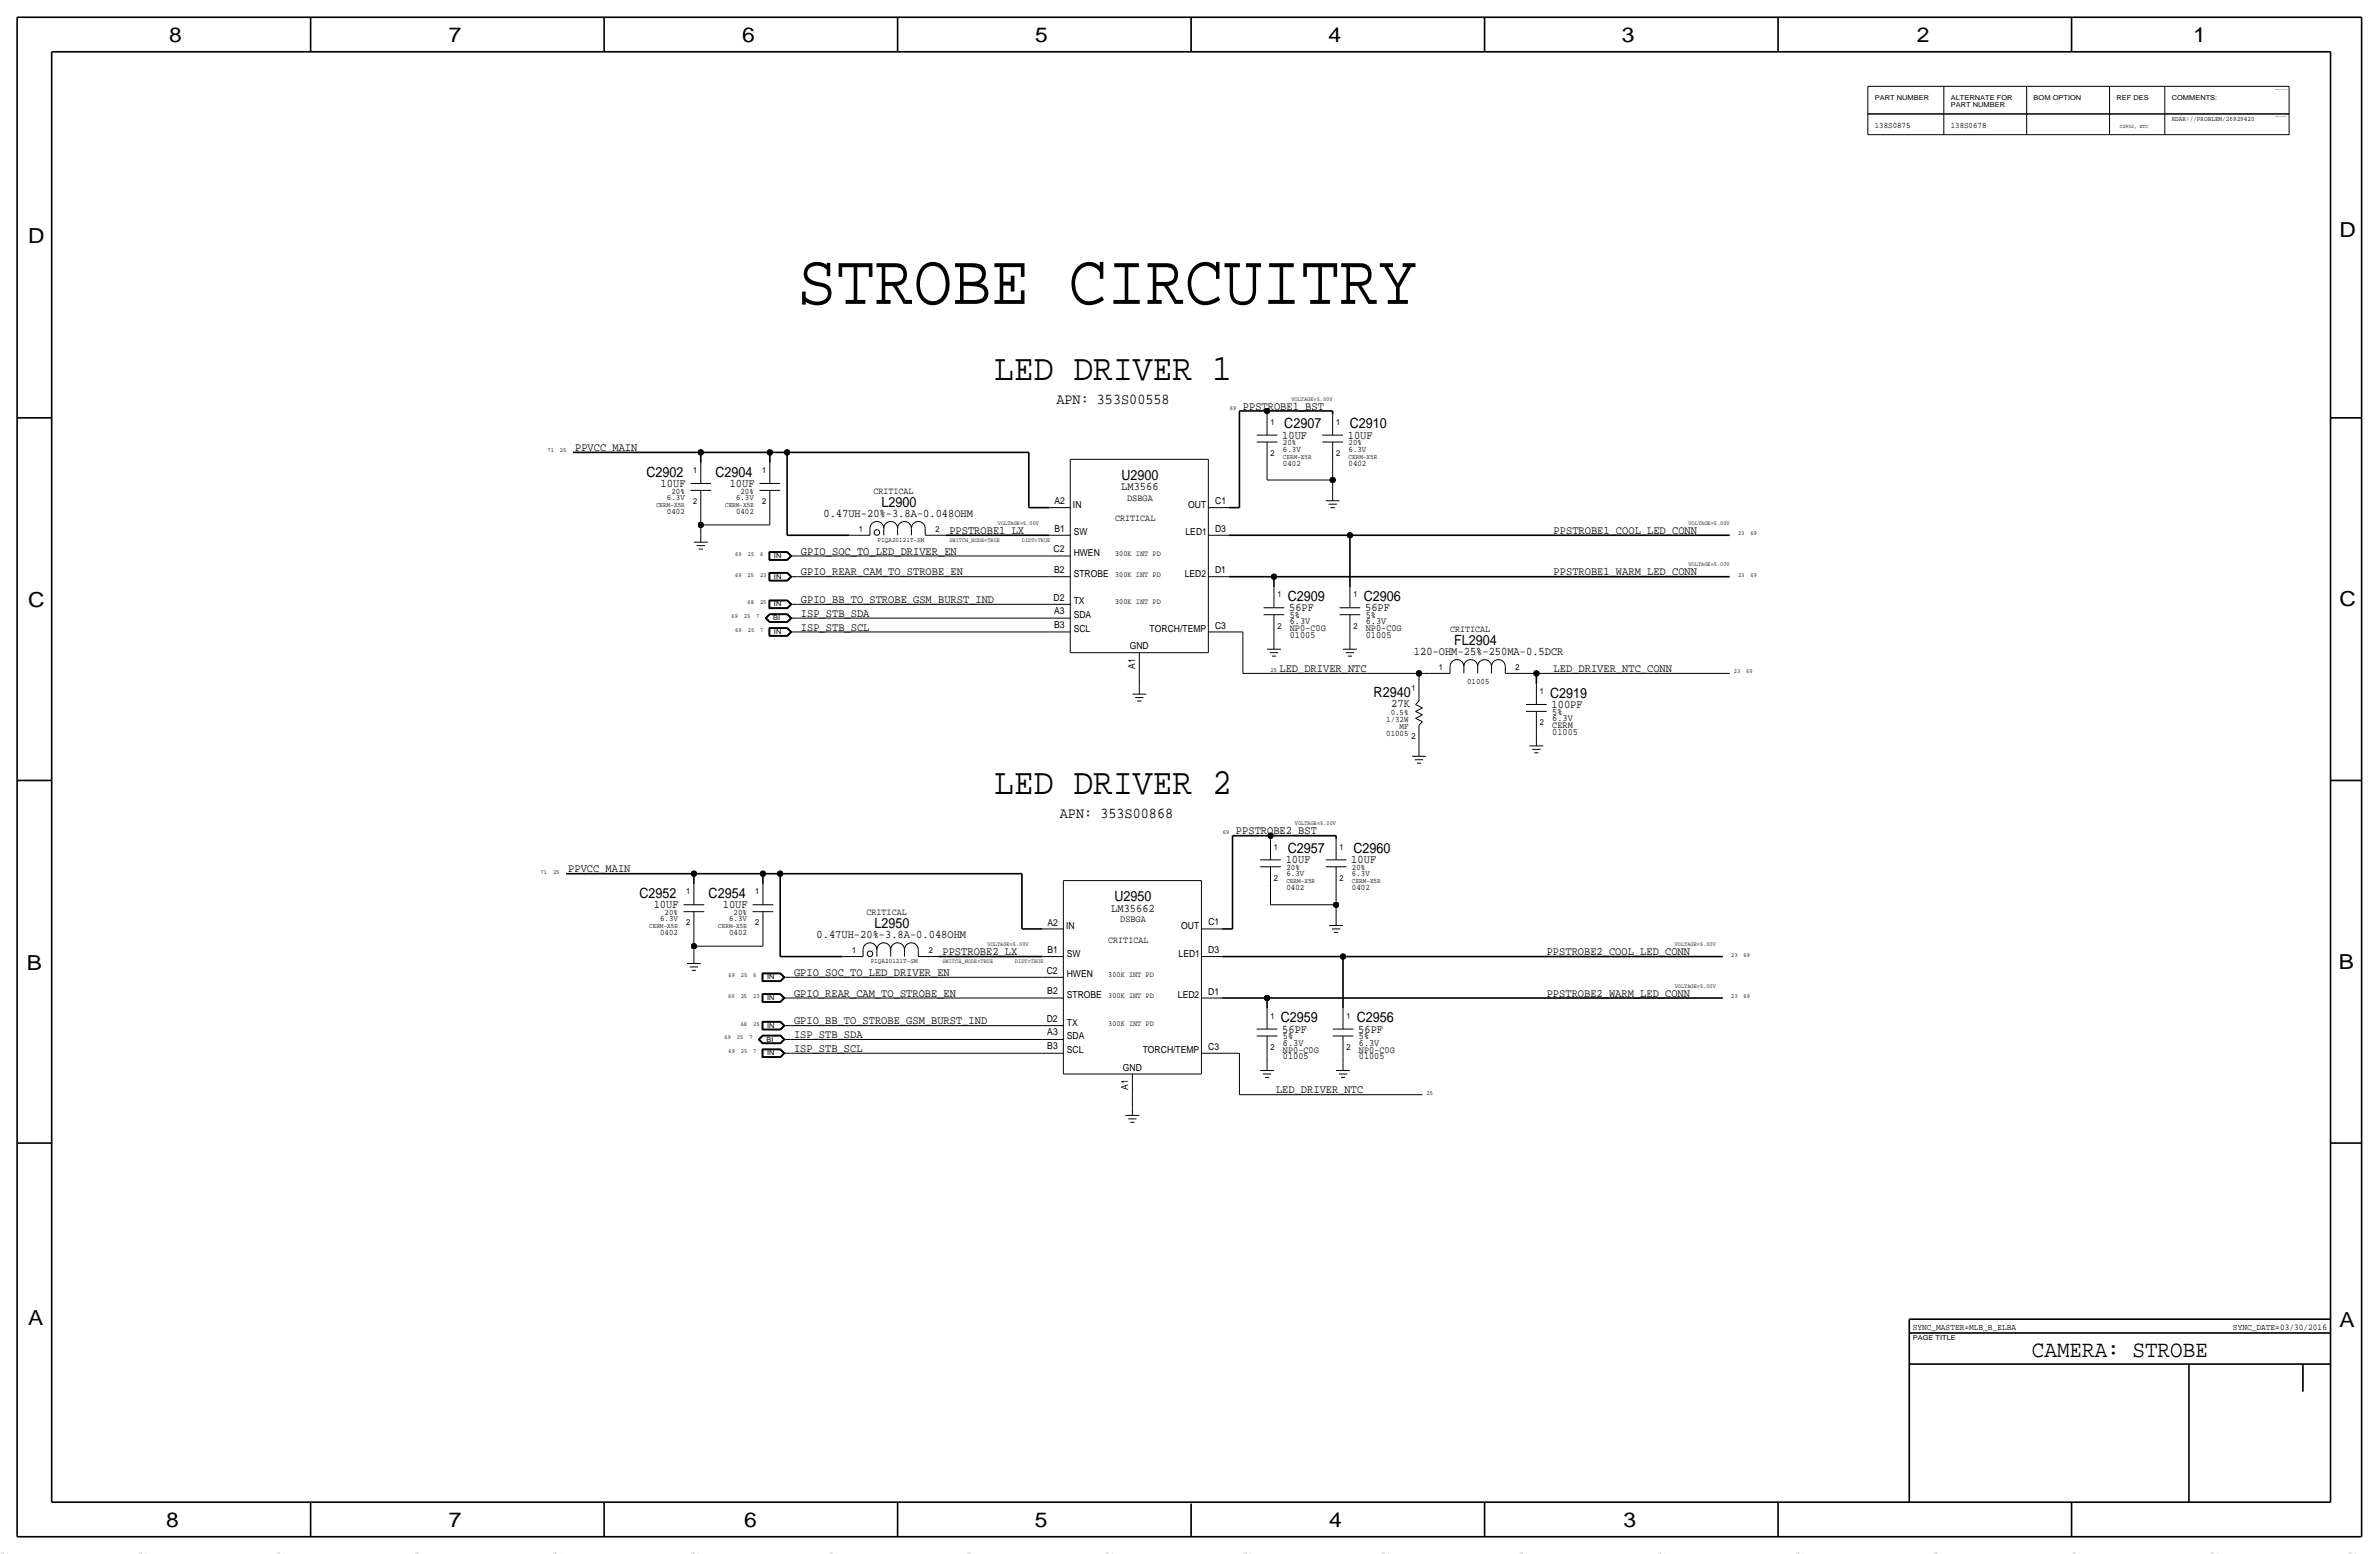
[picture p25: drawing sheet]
<svg xmlns="http://www.w3.org/2000/svg" width="875mm" height="572mm" viewBox="0 0 875 572" stroke-linecap="round" stroke-linejoin="round" font-family="sans-serif">
<defs><g id="words">
<text font-size="26.6" x="293.3" y="111.8">STROBE CIRCUITRY</text>
<g font-size="13.6">
<text x="365.7" y="139.7">LED DRIVER 1</text>
<text x="365.7" y="292.1">LED DRIVER 2</text>
</g>
<text font-size="8.6" x="747.3" y="499.1">CAMERA: STROBE</text>
<g font-size="7.6">
<text x="62.2" y="15.5">8</text>
<text x="165" y="15.5">7</text>
<text x="273" y="15.5">6</text>
<text x="380.7" y="15.5">5</text>
<text x="488.6" y="15.5">4</text>
<text x="596.6" y="15.5">3</text>
<text x="705.1" y="15.5">2</text>
<text x="806.7" y="15.5">1</text>
<text x="10.4" y="89.4">D</text>
<text x="860.5" y="87.1">D</text>
<text x="10.4" y="223.3">C</text>
<text x="860.5" y="222.8">C</text>
<text x="9.8" y="356.6">B</text>
<text x="860.2" y="356.4">B</text>
<text x="10.4" y="487.4">A</text>
<text x="860.5" y="488.2">A</text>
<text x="61.2" y="561.6">8</text>
<text x="165" y="561.6">7</text>
<text x="273.8" y="561.6">6</text>
<text x="380.7" y="561.6">5</text>
<text x="488.9" y="561.6">4</text>
<text x="597.1" y="561.6">3</text>
</g>
<g font-size="5.6">
<text x="388.6" y="148.6">APN: 353S00558</text>
<text x="389.8" y="301">APN: 353S00868</text>
</g>
<g font-size="5.2">
<text x="472.4" y="157.5">C2907</text>
<text x="496.5" y="157.5">C2910</text>
<text x="237.8" y="175.3">C2902</text>
<text x="263.2" y="175.3">C2904</text>
<text x="412.5" y="176.5">U2900</text>
<text x="324.2" y="186.4">L2900</text>
<text x="473.7" y="221">C2909</text>
<text x="501.6" y="221">C2906</text>
<text x="534.9" y="237.2">FL2904</text>
<text x="505.2" y="256.3">R2940</text>
<text x="570.2" y="256.5">C2919</text>
<text x="473.7" y="313.7">C2957</text>
<text x="497.8" y="313.7">C2960</text>
<text x="235.2" y="330.2">C2952</text>
<text x="260.6" y="330.2">C2954</text>
<text x="409.9" y="331.5">U2950</text>
<text x="321.7" y="341.4">L2950</text>
<text x="471.1" y="375.9">C2959</text>
<text x="499.1" y="375.9">C2956</text>
</g>
<g font-size="4.3">
<text x="457.2" y="150.6">PPSTROBE1_BST</text>
<text x="471.6" y="161.3">10UF</text>
<text x="495.8" y="161.3">10UF</text>
<text x="211.5" y="165.9">PPVCC_MAIN</text>
<text x="243" y="179.1">10UF</text>
<text x="268.4" y="179.1">10UF</text>
<text x="412.4" y="180.3">LM3566</text>
<text x="302.9" y="190">0.47UH-20%-3.8A-0.048OHM</text>
<text x="349.2" y="196.3">PPSTROBE1_LX</text>
<text x="571.5" y="196.3">PPSTROBE1_COOL_LED_CONN</text>
<text x="294.6" y="204">GPIO_SOC_TO_LED_DRIVER_EN</text>
<text x="294.6" y="211.6">GPIO_REAR_CAM_TO_STROBE_EN</text>
<text x="571.5" y="211.6">PPSTROBE1_WARM_LED_CONN</text>
<text x="294.6" y="221.8">GPIO_BB_TO_STROBE_GSM_BURST_IND</text>
<text x="294.6" y="226.8">ISP_STB_SDA</text>
<text x="474.2" y="224.8">56PF</text>
<text x="502.1" y="224.8">56PF</text>
<text x="294.6" y="231.9">ISP_STB_SCL</text>
<text x="520.1" y="240.8">120-OHM-25%-250MA-0.5DCR</text>
<text x="470.6" y="247.1">LED_DRIVER_NTC</text>
<text x="571.5" y="247.1">LED_DRIVER_NTC_CONN</text>
<text x="511.7" y="260.1">27K</text>
<text x="570.7" y="260.4">100PF</text>
<text x="454.6" y="306.8">PPSTROBE2_BST</text>
<text x="472.9" y="317.5">10UF</text>
<text x="497" y="317.5">10UF</text>
<text x="209" y="320.8">PPVCC_MAIN</text>
<text x="240.5" y="334">10UF</text>
<text x="265.9" y="334">10UF</text>
<text x="408.7" y="335.3">LM35662</text>
<text x="300.3" y="344.9">0.47UH-20%-3.8A-0.048OHM</text>
<text x="346.7" y="351.3">PPSTROBE2_LX</text>
<text x="568.9" y="351.3">PPSTROBE2_COOL_LED_CONN</text>
<text x="292.1" y="358.9">GPIO_SOC_TO_LED_DRIVER_EN</text>
<text x="292.1" y="366.5">GPIO_REAR_CAM_TO_STROBE_EN</text>
<text x="568.9" y="366.5">PPSTROBE2_WARM_LED_CONN</text>
<text x="292.1" y="376.7">GPIO_BB_TO_STROBE_GSM_BURST_IND</text>
<text x="292.1" y="381.8">ISP_STB_SDA</text>
<text x="471.6" y="379.7">56PF</text>
<text x="499.6" y="379.7">56PF</text>
<text x="292.1" y="386.8">ISP_STB_SCL</text>
<text x="469.3" y="402.1">LED_DRIVER_NTC</text>
</g>
<g font-size="3.5">
<text x="321.3" y="181.6">CRITICAL</text>
<text x="387.8" y="185.4">A2</text>
<text x="414.6" y="184.2">DSBGA</text>
<text x="447" y="185.2">C1</text>
<text x="394.7" y="186.7">IN</text>
<text x="410.2" y="191.8">CRITICAL</text>
<text x="437" y="186.7">OUT</text>
<text x="387.8" y="195.6">B1</text>
<text x="394.9" y="196.8">SW</text>
<text x="436.1" y="196.8">LED1</text>
<text x="446.9" y="195.6">D3</text>
<text x="387.5" y="203.2">C2</text>
<text x="394.9" y="204.5">HWEN</text>
<text x="387.8" y="210.6">B2</text>
<text x="394.9" y="212.1">STROBE</text>
<text x="435.8" y="212.1">LED2</text>
<text x="446.9" y="210.8">D1</text>
<text x="387.5" y="220.9">D2</text>
<text x="387.8" y="225.8">A3</text>
<text x="394.9" y="227.3">SDA</text>
<text x="394.9" y="222.3">TX</text>
<text x="474.4" y="227.3">5%</text>
<text x="502.4" y="227.3">5%</text>
<text x="387.8" y="230.9">B3</text>
<text x="394.9" y="232.4">SCL</text>
<text x="422.9" y="232.4">TORCH/TEMP</text>
<text x="446.9" y="231.1">C3</text>
<text x="474.4" y="229.6">6.3V</text>
<text x="474.4" y="232.2">NP0-C0G</text>
<text x="502.4" y="229.6">6.3V</text>
<text x="502.4" y="232.2">NP0-C0G</text>
<text x="533.3" y="232.4">CRITICAL</text>
<text x="415.5" y="238.8">GND</text>
<text x="474.4" y="234.7">01005</text>
<text x="502.4" y="234.7">01005</text>
<text x="417.5" y="245.9" transform="rotate(-90 417.5 245.9)">A1</text>
<text x="570.9" y="262.9">5%</text>
<text x="570.9" y="267.7">CERM</text>
<text x="570.9" y="265.2">6.3V</text>
<text x="570.9" y="270.3">01005</text>
<text x="318.7" y="336.6">CRITICAL</text>
<text x="385.3" y="340.4">A2</text>
<text x="392.1" y="341.6">IN</text>
<text x="412" y="339.1">DSBGA</text>
<text x="434.5" y="341.6">OUT</text>
<text x="444.4" y="340.1">C1</text>
<text x="407.6" y="346.7">CRITICAL</text>
<text x="385.3" y="350.5">B1</text>
<text x="392.4" y="351.8">SW</text>
<text x="433.5" y="351.8">LED1</text>
<text x="444.4" y="350.5">D3</text>
<text x="385" y="358.1">C2</text>
<text x="392.4" y="359.4">HWEN</text>
<text x="385.2" y="365.5">B2</text>
<text x="444.4" y="365.8">D1</text>
<text x="392.4" y="367">STROBE</text>
<text x="433.3" y="367">LED2</text>
<text x="385" y="375.9">D2</text>
<text x="392.4" y="377.2">TX</text>
<text x="385.2" y="380.7">A3</text>
<text x="392.4" y="382.3">SDA</text>
<text x="471.9" y="382.3">5%</text>
<text x="499.8" y="382.3">5%</text>
<text x="385.2" y="385.8">B3</text>
<text x="392.4" y="387.3">SCL</text>
<text x="420.3" y="387.3">TORCH/TEMP</text>
<text x="444.4" y="386.1">C3</text>
<text x="471.9" y="387.1">NP0-C0G</text>
<text x="471.9" y="384.6">6.3V</text>
<text x="471.9" y="389.6">01005</text>
<text x="499.8" y="387.1">NP0-C0G</text>
<text x="499.8" y="384.6">6.3V</text>
<text x="499.8" y="389.6">01005</text>
<text x="413" y="393.7">GND</text>
<text x="415" y="400.9" transform="rotate(-90 415 400.9)">A1</text>
</g>
<g font-size="3.2">
<text x="703.5" y="489">SYNC_MASTER=MLB_B_ELBA</text>
<text x="821.3" y="489">SYNC_DATE=03/30/2016</text>
</g>
<g font-size="3.1">
<text x="689.6" y="47">138S0875</text>
<text x="717.5" y="47">138S0678</text>
<text x="467.3" y="156.2">1</text>
<text x="491.4" y="156.2">1</text>
<text x="467.3" y="167.6">2</text>
<text x="471.9" y="163.8">20%</text>
<text x="471.9" y="166.1">6.3V</text>
<text x="491.4" y="167.6">2</text>
<text x="496" y="163.8">20%</text>
<text x="496" y="166.1">6.3V</text>
<text x="255" y="174">1</text>
<text x="280.4" y="174">1</text>
<text x="471.9" y="171.2">0402</text>
<text x="496" y="171.2">0402</text>
<text x="245.3" y="183.9">6.3V</text>
<text x="247" y="181.6">20%</text>
<text x="255" y="185.4">2</text>
<text x="270.7" y="183.9">6.3V</text>
<text x="272.4" y="181.6">20%</text>
<text x="280.4" y="185.4">2</text>
<text x="245.3" y="189">0402</text>
<text x="270.7" y="189">0402</text>
<text x="315.9" y="195.6">1</text>
<text x="344.1" y="195.6">2</text>
<text x="469.9" y="219.7">1</text>
<text x="497.8" y="219.7">1</text>
<text x="469.9" y="231.1">2</text>
<text x="497.8" y="231.1">2</text>
<text x="529.3" y="246.4">1</text>
<text x="539.6" y="251.7">01005</text>
<text x="557.5" y="246.4">2</text>
<text x="519.1" y="254">1</text>
<text x="566.4" y="255.3">1</text>
<text x="511.5" y="262.9">0.5%</text>
<text x="509.9" y="265.4">1/32W</text>
<text x="514.8" y="268">MF</text>
<text x="566.4" y="266.7">2</text>
<text x="509.9" y="270.5">01005</text>
<text x="519.1" y="271.8">2</text>
<text x="468.6" y="312.4">1</text>
<text x="492.7" y="312.4">1</text>
<text x="468.6" y="323.8">2</text>
<text x="473.2" y="320">20%</text>
<text x="473.2" y="322.3">6.3V</text>
<text x="492.7" y="323.8">2</text>
<text x="497.3" y="320">20%</text>
<text x="497.3" y="322.3">6.3V</text>
<text x="252.4" y="328.9">1</text>
<text x="277.8" y="328.9">1</text>
<text x="473.2" y="327.4">0402</text>
<text x="497.3" y="327.4">0402</text>
<text x="242.8" y="338.8">6.3V</text>
<text x="244.4" y="336.6">20%</text>
<text x="252.4" y="340.4">2</text>
<text x="268.2" y="338.8">6.3V</text>
<text x="269.8" y="336.5">20%</text>
<text x="277.8" y="340.4">2</text>
<text x="242.8" y="343.9">0402</text>
<text x="268.2" y="343.9">0402</text>
<text x="313.4" y="350.5">1</text>
<text x="341.6" y="350.5">2</text>
<text x="467.3" y="374.6">1</text>
<text x="495.2" y="374.6">1</text>
<text x="467.3" y="386.1">2</text>
<text x="495.2" y="386.1">2</text>
</g>
<g font-size="2.9">
<text x="410.2" y="204.5">300K INT PD</text>
<text x="410.2" y="212.1">300K INT PD</text>
<text x="410.2" y="222.2">300K INT PD</text>
<text x="407.6" y="359.4">300K INT PD</text>
<text x="407.6" y="367">300K INT PD</text>
<text x="407.6" y="377.2">300K INT PD</text>
</g>
<g font-size="2.8" fill="#b6b6b4">
<text x="0" y="571.5" transform="rotate(45 0 571.5)">=</text>
<text x="50.8" y="571.5" transform="rotate(45 50.8 571.5)">=</text>
<text x="101.6" y="571.5" transform="rotate(45 101.6 571.5)">=</text>
<text x="152.4" y="571.5" transform="rotate(45 152.4 571.5)">=</text>
<text x="203.2" y="571.5" transform="rotate(45 203.2 571.5)">=</text>
<text x="254" y="571.5" transform="rotate(45 254 571.5)">=</text>
<text x="457.2" y="571.5" transform="rotate(45 457.2 571.5)">=</text>
<text x="508" y="571.5" transform="rotate(45 508 571.5)">=</text>
<text x="558.8" y="571.5" transform="rotate(45 558.8 571.5)">=</text>
<text x="609.6" y="571.5" transform="rotate(45 609.6 571.5)">=</text>
<text x="660.4" y="571.5" transform="rotate(45 660.4 571.5)">=</text>
<text x="711.2" y="571.5" transform="rotate(45 711.2 571.5)">=</text>
</g>
<g font-size="2.5">
<text x="689.6" y="36.8">PART NUMBER</text>
<text x="717.5" y="36.8">ALTERNATE FOR</text>
<text x="717.5" y="39.4">PART NUMBER</text>
<text x="748" y="36.8">BOM OPTION</text>
<text x="778.5" y="36.8">REF DES</text>
<text x="798.8" y="36.8">COMMENTS:</text>
<text x="798.8" y="44.5">RDAR://PROBLEM/26929420</text>
<text x="471.9" y="168.7">CERM-X5R</text>
<text x="496" y="168.7">CERM-X5R</text>
<text x="241.3" y="186.4">CERM-X5R</text>
<text x="266.7" y="186.4">CERM-X5R</text>
<text x="322.8" y="199.4">PIQA20121T-SM</text>
<text x="284.7" y="205.2">IN</text>
<text x="284.7" y="212.9">IN</text>
<text x="284.7" y="223">IN</text>
<text x="284.4" y="228.1">BI</text>
<text x="284.7" y="233.2">IN</text>
<text x="473.2" y="324.9">CERM-X5R</text>
<text x="497.3" y="324.9">CERM-X5R</text>
<text x="238.8" y="341.4">CERM-X5R</text>
<text x="264.2" y="341.4">CERM-X5R</text>
<text x="320.3" y="354.3">PIQA20121T-SM</text>
<text x="282.1" y="360.2">IN</text>
<text x="282.1" y="367.8">IN</text>
<text x="282.1" y="378">IN</text>
<text x="281.9" y="383">BI</text>
<text x="282.1" y="388.1">IN</text>
<text x="703.5" y="492.8">PAGE TITLE</text>
</g>
<g font-size="2.3">
<text x="452.3" y="150.6">69</text>
<text x="201.4" y="166.4">71</text>
<text x="205.9" y="166.4">25</text>
<text x="639.3" y="196.9">23</text>
<text x="643.8" y="196.9">69</text>
<text x="270.5" y="204.5">69</text>
<text x="275" y="204.5">25</text>
<text x="279.6" y="204.5">6</text>
<text x="270.4" y="212.1">69</text>
<text x="275" y="212.1">25</text>
<text x="279.6" y="212.1">23</text>
<text x="639.3" y="212.1">23</text>
<text x="643.8" y="212.1">69</text>
<text x="269" y="227.3">69</text>
<text x="273.6" y="227.3">25</text>
<text x="275" y="222.3">68</text>
<text x="278.2" y="227.3">7</text>
<text x="279.6" y="222.3">25</text>
<text x="270.5" y="232.4">69</text>
<text x="275" y="232.4">25</text>
<text x="279.6" y="232.4">7</text>
<text x="467.3" y="247.1">25</text>
<text x="637.7" y="247.6">23</text>
<text x="642.3" y="247.6">69</text>
<text x="449.8" y="306.8">69</text>
<text x="198.8" y="321.3">71</text>
<text x="203.4" y="321.3">25</text>
<text x="636.7" y="351.8">23</text>
<text x="641.3" y="351.8">69</text>
<text x="267.9" y="359.4">69</text>
<text x="272.5" y="359.4">25</text>
<text x="277.1" y="359.4">6</text>
<text x="267.9" y="367">69</text>
<text x="272.4" y="367">25</text>
<text x="277" y="367">23</text>
<text x="636.7" y="367">23</text>
<text x="641.3" y="367">69</text>
<text x="272.4" y="377.2">68</text>
<text x="277" y="377.2">25</text>
<text x="266.5" y="382.3">69</text>
<text x="271.1" y="382.3">25</text>
<text x="275.6" y="382.3">7</text>
<text x="267.9" y="387.4">69</text>
<text x="272.5" y="387.4">25</text>
<text x="277.1" y="387.4">7</text>
<text x="524.7" y="402.6">25</text>
</g>
<g font-size="2.2">
<text x="475" y="147.3">VOLTAGE=5.00V</text>
<text x="367.1" y="193">VOLTAGE=5.00V</text>
<text x="621" y="193">VOLTAGE=5.00V</text>
<text x="349.2" y="199.4">SWITCH_NODE=TRUE</text>
<text x="375.9" y="199.4">DIDT=TRUE</text>
<text x="621" y="208.3">VOLTAGE=5.00V</text>
<text x="476.3" y="303.5">VOLTAGE=5.00V</text>
<text x="363.2" y="348">VOLTAGE=5.00V</text>
<text x="616" y="348">VOLTAGE=5.00V</text>
<text x="346.7" y="354.3">SWITCH_NODE=TRUE</text>
<text x="373.3" y="354.3">DIDT=TRUE</text>
<text x="616" y="363.2">VOLTAGE=5.00V</text>
</g>
<text font-size="2" x="779.7" y="47">C2902, ETC</text>
<g font-size=".4">
<text x="836.9" y="33">TABLE_ALT_HEAD</text>
<text x="836.9" y="43.2">TABLE_ALT_ITEM</text>
</g>
</g></defs>
<g fill="none" stroke="#000" stroke-width=".6" stroke-linecap="butt">
<path d="M6.3 6.4v558.7zM6.3 6.4h862.3zM19 19.1v533.4zM19 19.1h838.2zM114.2 6.4v12.7zM222.2 6.4v12.7zM330.1 6.4v12.7zM438.1 6.4v12.7zM546.1 6.4v12.7zM654 6.4v12.7zM762 6.4v12.7zM857.2 19.1v533.4z"/>
<path d="M868.6 6.4v558.7zM6.3 153.7h12.7zM455.9 151.1v35.6zM455.9 151.1h10.1zM466 151.1h24.2zM466 151.1v1.3zM490.2 151.1v1.3zM857.2 153.7h11.4zM210.8 166.4h47zM257.8 166.4h25.4zM257.8 166.4v3.8zM283.2 166.4h6.3z"/>
<path d="M283.2 166.4v3.8zM289.5 166.4v30.4zM289.5 166.4h88.9zM378.4 166.4v20.3zM289.5 196.9h22.9zM347.9 196.9h38.1zM378.4 186.7h7.6zM452.1 186.7h3.8zM452.1 196.9h44.4zM496.5 196.9h139.7zM496.5 196.9v19zM452.1 212.1h16.5z"/>
<path d="M468.6 212.1v3.8zM468.6 212.1h167.6zM565.1 247.6v3.9zM6.3 287h12.7zM857.2 287h11.4zM453.3 307.3v34.3zM453.3 307.3h14zM467.3 307.3h24.1zM467.3 307.3v1.3zM491.4 307.3v1.3zM208.2 321.3h47zM255.2 321.3h25.4z"/>
<path d="M255.2 321.3v3.8zM280.6 321.3h6.4zM280.6 321.3v3.8zM287 321.3v30.5zM287 321.3h88.9zM375.9 321.3v20.3zM287 351.8h22.8zM345.4 351.8h38.1zM375.9 341.6h7.6zM449.5 341.6h3.8zM449.5 351.8h44.5zM494 351.8h139.7z"/>
<path d="M494 351.8v19zM449.5 367h16.5zM466 367v3.8zM466 367h167.7zM6.3 420.4h12.7zM857.2 420.4h11.4zM702.3 485.1h154.9zM702.3 485.1v5.1zM702.3 490.2v62.3zM702.3 490.2h154.9zM702.3 501.6h154.9zM805.1 501.6v50.8z"/>
<path d="M847 501.6v10.2zM19 552.5h838.2zM114.2 552.4v12.7zM222.2 552.5v12.7zM330.1 552.5v12.7zM438.1 553v12.1zM546.1 552.5v12.7zM654 552.5v12.7zM762 552.5v12.7zM6.3 565.1h862.3z"/>
</g>
<g fill="none" stroke="#000" stroke-width=".37">
<path d="M687 31.8h155zM687 31.8v10.1zM715 31.8v10.1zM745.4 31.8v10.1zM775.9 31.8v10.1zM796.2 31.8v10.1zM842 31.8v10.1zM687 41.9h155zM687 49.5h155zM687 41.9v7.6zM715 41.9v7.6zM745.4 41.9v7.6z"/>
<path d="M775.9 41.9v7.6zM796.2 41.9v7.6zM842 41.9v7.6zM466 152.4v7.6zM490.2 152.4v7.6zM253.9 177.8h7.7zM257.8 170.2v7.6zM279.3 177.8h7.7zM283.2 170.2v7.6zM393.7 168.9h50.8zM393.7 168.9v71.1zM444.5 168.9v71.1z"/>
<path d="M462.2 162.6h7.7zM462.2 160h7.7zM466 176.5h24.2zM466 170.2v6.3zM466 162.6v7.6zM486.4 162.6h7.6zM486.4 160h7.6zM490.2 170.2v6.3zM490.2 176.5v5.1zM490.2 162.6v7.6zM253.9 180.3h7.7zM255.2 199.4h5.1z"/>
<path d="M257.8 193h25.4zM257.8 188v5zM257.8 193v3.8zM257.8 196.9v2.5zM257.8 180.3v7.7zM279.3 180.3h7.7zM283.2 188v5zM283.2 180.3v7.7zM312.4 196.9h7.6zM320 194.3a2.54 2.54 0 0 1 2.5-2.5 2.54 2.54 0 0 1 2.6 2.5 2.54 2.54 0 0 1 2.5-2.5 2.54 2.54 0 0 1 2.5 2.5 2.54 2.54 0 0 1 2.6-2.5 2.54 2.54 0 0 1 2.5 2.5 2.54 2.54 0 0 1 2.6-2.5 2.54 2.54 0 0 1 2.5 2.5M320 194.3v2.6zM325.1 194.3v2.6z"/>
<path d="M330.1 194.3v2.6zM335.2 194.3v2.6zM340.3 196.9h7.6zM340.3 194.3v2.6zM386 186.7h7.7zM386 196.9h7.7zM444.5 196.9h7.6zM444.5 186.7h7.6zM487.6 184.2h5.1zM488.6 185.4h3.1zM489.4 186.7h1.5zM490.2 181.6v2.6z"/>
<path d="M256.2 200.7h3.1zM257 201.9h1.5zM282.9 210.5v3.2zM282.9 213.7h6.8zM282.9 202.9v3.1zM282.9 206h6.8zM282.9 210.5h6.8zM282.9 202.9h6.8zM283 210.6h6.6zM283 203h6.6zM283 210.6v3zM283 213.6h6.6z"/>
<path d="M283 203v2.9zM283 205.9h6.6zM283.1 210.7v2.8zM283.1 213.5h6.5zM283.1 203.1v2.7zM283.1 205.8h6.5zM283.1 210.7h6.5zM283.1 203.1h6.5zM283.2 210.8h6.3zM283.2 210.8v2.6zM283.2 213.4h6.3zM283.2 203.2h6.3z"/>
<path d="M283.2 203.2v2.5zM283.2 205.7h6.3zM289.5 210.8l1.3 1.3zM289.5 203.2l1.3 1.3zM289.5 213.4l1.3-1.3zM289.5 205.7l1.3-1.2zM289.6 213.5l1.3-1.4zM289.6 205.8l1.3-1.3zM289.6 210.7l1.3 1.4zM289.6 203.1l1.3 1.4zM289.6 213.6l1.5-1.5zM289.6 205.9l1.5-1.4z"/>
<path d="M289.6 210.6l1.5 1.5zM289.6 203l1.5 1.5zM289.7 210.5l1.5 1.6zM289.7 202.9l1.5 1.6zM289.7 213.7l1.5-1.6zM289.7 206l1.5-1.5zM290.8 212.1h2.5zM290.8 204.5h2.5zM293.3 212.1h92.7zM293.3 204.5h92.7zM386 212.1h7.7zM386 204.5h7.7z"/>
<path d="M444.5 212.1h7.6zM468.6 215.9v7.6zM496.5 215.9v7.6zM281.4 227.3l1.6 1.6zM281.4 227.3l1.6-1.5zM281.6 227.3l1.5 1.5zM281.6 227.3l1.5-1.4zM281.7 227.3l1.4-1.3zM281.7 227.3l1.4 1.4zM281.9 227.3l1.3 1.3zM282.9 220.7v3.1zM282.9 223.8h6.8z"/>
<path d="M282.9 230.8v3.2zM282.9 234h6.8zM282.9 220.7h6.8zM282.9 230.8h6.8zM283 220.8h6.6zM283 230.9h6.6zM283 220.8v2.9zM283 223.7h6.6zM283 230.9v3zM283 233.9h6.6zM283 228.9h6.7zM283 225.8h6.7z"/>
<path d="M283.1 225.9h6.5zM283.1 220.9v2.7zM283.1 223.6h6.5zM283.1 228.8h6.5zM283.1 231v2.8zM283.1 233.8h6.5zM283.1 220.9h6.5zM283.1 231h6.5zM283.1 226h6.5zM283.1 228.7h6.5zM283.2 221h6.3zM283.2 221v2.5z"/>
<path d="M283.2 223.5h6.3zM283.2 228.6h6.3zM283.2 226.1h6.3zM283.2 231.1h6.3zM283.2 231.1v2.6zM283.2 233.7h6.3zM283.2 226.1l-1.3 1.2zM289.5 221l1.3 1.3zM289.5 226.1l1.3 1.2zM289.5 231.1l1.3 1.3zM289.5 223.5l1.3-1.3zM289.5 233.7l1.3-1.3z"/>
<path d="M289.6 223.6l1.3-1.3zM289.6 228.7l1.3-1.4zM289.6 233.8l1.3-1.4zM289.6 220.9l1.3 1.4zM289.6 226l1.3 1.3zM289.6 231l1.3 1.4zM289.6 223.7l1.5-1.4zM289.6 228.8l1.5-1.5zM289.6 233.9l1.5-1.5zM289.6 220.8l1.5 1.5zM289.6 225.9l1.5 1.4zM289.6 230.9l1.5 1.5z"/>
<path d="M289.7 220.7l1.5 1.6zM289.7 225.8l1.5 1.5zM289.7 230.8l1.5 1.6zM289.7 223.8l1.5-1.6zM289.7 228.9l1.5-1.6zM289.7 234l1.5-1.6zM290.8 222.3h2.5zM290.8 227.3h2.5zM290.8 232.4h2.5zM290.8 227.3l-1.3 1.3zM293.3 222.3h92.7zM293.3 227.3h92.7z"/>
<path d="M293.3 232.4h92.7zM386 222.3h7.7zM386 232.4h7.7zM386 227.3h7.7zM444.5 232.4h7.6zM452.1 232.4h5.1zM457.2 232.4v15.3zM464.8 223.5h7.6zM464.8 226.1h7.6zM466 238.8h5.1zM468.6 233.7v2.5zM468.6 226.1v7.6z"/>
<path d="M468.6 236.2v2.6zM492.7 226.1h7.6zM492.7 223.5h7.6zM494 238.8h5.1zM496.5 233.7v2.5zM496.5 236.2v2.6zM496.5 226.1v7.6zM393.7 240h50.8zM416.5 255.3h5.1zM417.5 256.5h3.1zM418.3 257.8h1.5zM419.1 247.7v5z"/>
<path d="M419.1 252.7v2.6zM419.1 240v7.7zM457.2 247.7h64.7zM467.1 240h3zM467.8 241.3h1.5zM495 240h3zM495.8 241.3h1.5zM520.7 259.1l1.2-1.3zM520.7 259.1l2.5 1.3zM521.9 247.7v2.5zM521.9 247.7h3.8zM521.9 250.2v7.6z"/>
<path d="M525.7 247.7h7.7zM533.4 245.1v2.5zM533.4 245.1a2.54 2.54 0 0 1 2.5-2.5 2.54 2.54 0 0 1 2.5 2.5 2.54 2.54 0 0 1 2.6-2.5 2.54 2.54 0 0 1 2.5 2.5 2.54 2.54 0 0 1 2.6-2.5 2.54 2.54 0 0 1 2.5 2.5 2.54 2.54 0 0 1 2.5-2.5 2.54 2.54 0 0 1 2.6 2.5M538.4 245.1v2.5zM543.5 245.1v2.5zM548.6 245.1v2.5zM553.7 245.1v2.5zM553.7 247.7h7.6zM561.3 247.7h3.8zM561.3 259.1h7.6zM565.1 247.7h71.1zM565.1 251.5v7.6z"/>
<path d="M519.4 278.1h5.1zM520.4 279.4h3zM520.7 264.2l2.5 1.2zM520.7 261.6l2.5 1.3zM520.7 264.2l2.5-1.3zM520.7 261.6l2.5-1.2zM521.9 273.1v2.5zM521.9 275.6v2.5zM521.9 266.7v6.4zM523.2 265.4l-1.3 1.3zM561.3 261.6h7.6zM562.6 274.3h5z"/>
<path d="M563.6 275.6h3zM564.3 276.9h1.6zM565.1 269.2v2.6zM565.1 271.8v2.5zM565.1 261.6v7.6zM521.2 280.7h1.5zM463.5 318.8h7.6zM463.5 316.2h7.6zM467.3 308.6v7.6zM467.3 318.8v7.6zM487.6 318.8h7.7zM487.6 316.2h7.7z"/>
<path d="M491.4 308.6v7.6zM491.4 318.8v7.6zM251.4 332.7h7.6zM251.4 335.3h7.6zM255.2 325.1v7.6zM255.2 335.3v7.6zM276.8 332.7h7.6zM276.8 335.3h7.6zM280.6 325.1v7.6zM280.6 335.3v7.6zM391.1 323.9h50.8zM391.1 323.9v71.1z"/>
<path d="M441.9 323.9v71.1zM467.3 332.7h24.1zM467.3 326.4v6.3zM491.4 326.4v6.3zM491.4 332.7v5.1zM491.4 337.8v2.6zM252.7 354.3h5.1zM253.7 355.6h3zM254.5 356.9h1.5zM255.2 348v3.8zM255.2 348h25.4zM255.2 342.9v5.1z"/>
<path d="M255.2 351.8v2.5zM280.3 357.8v3.2zM280.3 357.8h6.8zM280.4 357.9v3zM280.4 357.9h6.7zM280.5 358h6.5zM280.5 358v2.8zM280.6 342.9v5.1zM280.6 358.1h6.4zM280.6 358.1v2.6zM287 358.1l1.2 1.3zM287 358l1.4 1.4z"/>
<path d="M287.1 357.9l1.4 1.5zM287.1 357.8l1.6 1.6zM288.2 359.4h2.6zM290.8 359.4h92.7zM309.8 351.8h7.6zM317.4 349.2a2.54 2.54 0 0 1 2.6-2.5 2.54 2.54 0 0 1 2.5 2.5 2.54 2.54 0 0 1 2.6-2.5 2.54 2.54 0 0 1 2.5 2.5 2.54 2.54 0 0 1 2.5-2.5 2.54 2.54 0 0 1 2.6 2.5 2.54 2.54 0 0 1 2.5-2.5 2.54 2.54 0 0 1 2.6 2.5M317.4 349.2v2.6zM322.5 349.2v2.6zM327.6 349.2v2.6zM332.7 349.2v2.6zM337.8 349.2v2.6zM337.8 351.8h7.6z"/>
<path d="M383.5 341.6h7.6zM383.5 351.8h7.6zM383.5 359.4h7.6zM441.9 351.8h7.6zM441.9 341.6h7.6zM488.9 340.4h5.1zM489.9 341.6h3.1zM490.7 342.9h1.5zM280.3 375.6v3.2zM280.3 378.8h6.8zM280.3 365.5v3.1zM280.3 368.6h6.8z"/>
<path d="M280.3 361h6.8zM280.3 375.6h6.8zM280.3 365.5h6.8zM280.4 375.7v3zM280.4 378.7h6.7zM280.4 365.6v2.9zM280.4 368.5h6.7zM280.4 360.9h6.7zM280.4 375.7h6.7zM280.4 365.6h6.7zM280.5 375.8h6.5zM280.5 365.7h6.5z"/>
<path d="M280.5 375.8v2.8zM280.5 378.6h6.5zM280.5 365.7v2.7zM280.5 368.4h6.5zM280.5 360.8h6.5zM280.6 375.9h6.4zM280.6 375.9v2.6zM280.6 378.5h6.4zM280.6 365.8h6.4zM280.6 365.8v2.5zM280.6 368.3h6.4zM280.6 360.7h6.4z"/>
<path d="M287 378.5l1.2-1.3zM287 368.3l1.2-1.3zM287 360.7l1.2-1.3zM287 375.9l1.2 1.3zM287 365.8l1.2 1.2zM287 378.6l1.4-1.4zM287 368.4l1.4-1.4zM287 360.8l1.4-1.4zM287 375.8l1.4 1.4zM287 365.7l1.4 1.3zM287.1 375.7l1.4 1.5zM287.1 365.6l1.4 1.4z"/>
<path d="M287.1 378.7l1.4-1.5zM287.1 368.5l1.4-1.5zM287.1 360.9l1.4-1.5zM287.1 375.6l1.6 1.6zM287.1 365.5l1.6 1.5zM287.1 378.8l1.6-1.6zM287.1 368.6l1.6-1.6zM287.1 361l1.6-1.6zM288.2 377.2h2.6zM288.2 367h2.6zM290.8 367h92.7zM290.8 377.2h92.7z"/>
<path d="M383.5 367h7.6zM383.5 377.2h7.6zM441.9 367h7.6zM462.2 378.5h7.7zM466 370.8v7.7zM490.2 378.5h7.6zM494 370.8v7.7zM278.9 382.3l1.6 1.5zM278.9 382.3l1.6-1.6zM279 382.3l1.5-1.5zM279 382.3l1.5 1.4zM279.2 382.3l1.4-1.4z"/>
<path d="M279.2 382.3l1.4 1.3zM279.3 382.3l1.3 1.2zM279.3 382.3l1.3-1.3zM280.3 385.8v3.1zM280.3 388.9h6.8zM280.3 385.8h6.8zM280.4 385.9v2.9zM280.4 388.8h6.7zM280.4 385.9h6.7zM280.5 383.8h6.6zM280.5 380.7h6.6zM280.5 386h6.5z"/>
<path d="M280.5 380.8h6.6zM280.5 386v2.7zM280.5 388.7h6.5zM280.5 383.7h6.6zM280.6 380.9h6.4zM280.6 383.6h6.4zM280.6 386.1h6.4zM280.6 386.1v2.5zM280.6 388.6h6.4zM280.6 383.5h6.4zM280.6 381h6.4zM287 388.6l1.2-1.3z"/>
<path d="M287 383.5l1.2-1.2zM287 386.1l1.2 1.3zM287 381l1.2 1.3zM287 388.7l1.4-1.3zM287 383.6l1.4-1.3zM287 386l1.4 1.4zM287 380.9l1.4 1.4zM287.1 385.9l1.4 1.5zM287.1 380.8l1.4 1.5zM287.1 388.8l1.4-1.4zM287.1 383.7l1.4-1.4zM287.1 385.8l1.6 1.6z"/>
<path d="M287.1 380.7l1.6 1.6zM287.1 388.9l1.6-1.6zM287.1 383.8l1.6-1.5zM288.2 387.4h2.6zM288.2 382.3h2.6zM290.8 382.3h92.7zM290.8 387.4h92.7zM383.5 387.4h7.6zM383.5 382.3h7.6zM391.1 395h50.8zM416.5 395v7.6zM441.9 387.4h7.6z"/>
<path d="M449.5 387.4h6.4zM455.9 387.4v15.2zM462.2 381h7.7zM463.5 393.7h5.1zM464.5 395h3.1zM465.3 396.2h1.5zM466 388.6v2.6zM466 391.2v2.5zM466 381v7.6zM490.2 381h7.6zM491.4 393.7h5.1zM492.5 395h3z"/>
<path d="M493.2 396.2h1.5zM494 388.6v2.6zM494 391.2v2.5zM494 381v7.6zM414 410.2h5.1zM415 411.5h3zM415.7 412.8h1.6zM416.5 402.6v5.1zM416.5 407.7v2.5zM455.9 402.6h67.3z"/>
<circle cx="322.5" cy="195.8" r="1.02"/>
<circle cx="320" cy="350.8" r="1.02"/>
</g>
<g fill="#000" stroke="#000" stroke-width=".37">
<circle cx="466" cy="151.1" r="1.02"/>
<circle cx="257.8" cy="166.4" r="1.02"/>
<circle cx="283.2" cy="166.4" r="1.02"/>
<circle cx="289.5" cy="166.4" r="1.02"/>
<circle cx="490.2" cy="176.5" r="1.02"/>
<circle cx="257.8" cy="193" r="1.02"/>
<circle cx="496.5" cy="196.8" r="1.02"/>
<circle cx="468.6" cy="212.1" r="1.02"/>
<circle cx="521.9" cy="247.6" r="1.02"/>
<circle cx="565.1" cy="247.6" r="1.02"/>
<circle cx="467.3" cy="307.3" r="1.02"/>
<circle cx="255.2" cy="321.3" r="1.02"/>
<circle cx="280.6" cy="321.3" r="1.02"/>
<circle cx="287" cy="321.3" r="1.02"/>
<circle cx="491.4" cy="332.7" r="1.02"/>
<circle cx="255.2" cy="348" r="1.02"/>
<circle cx="494" cy="351.8" r="1.02"/>
<circle cx="466" cy="367" r="1.02"/>
</g>
<use href="#words"/>
</svg>
